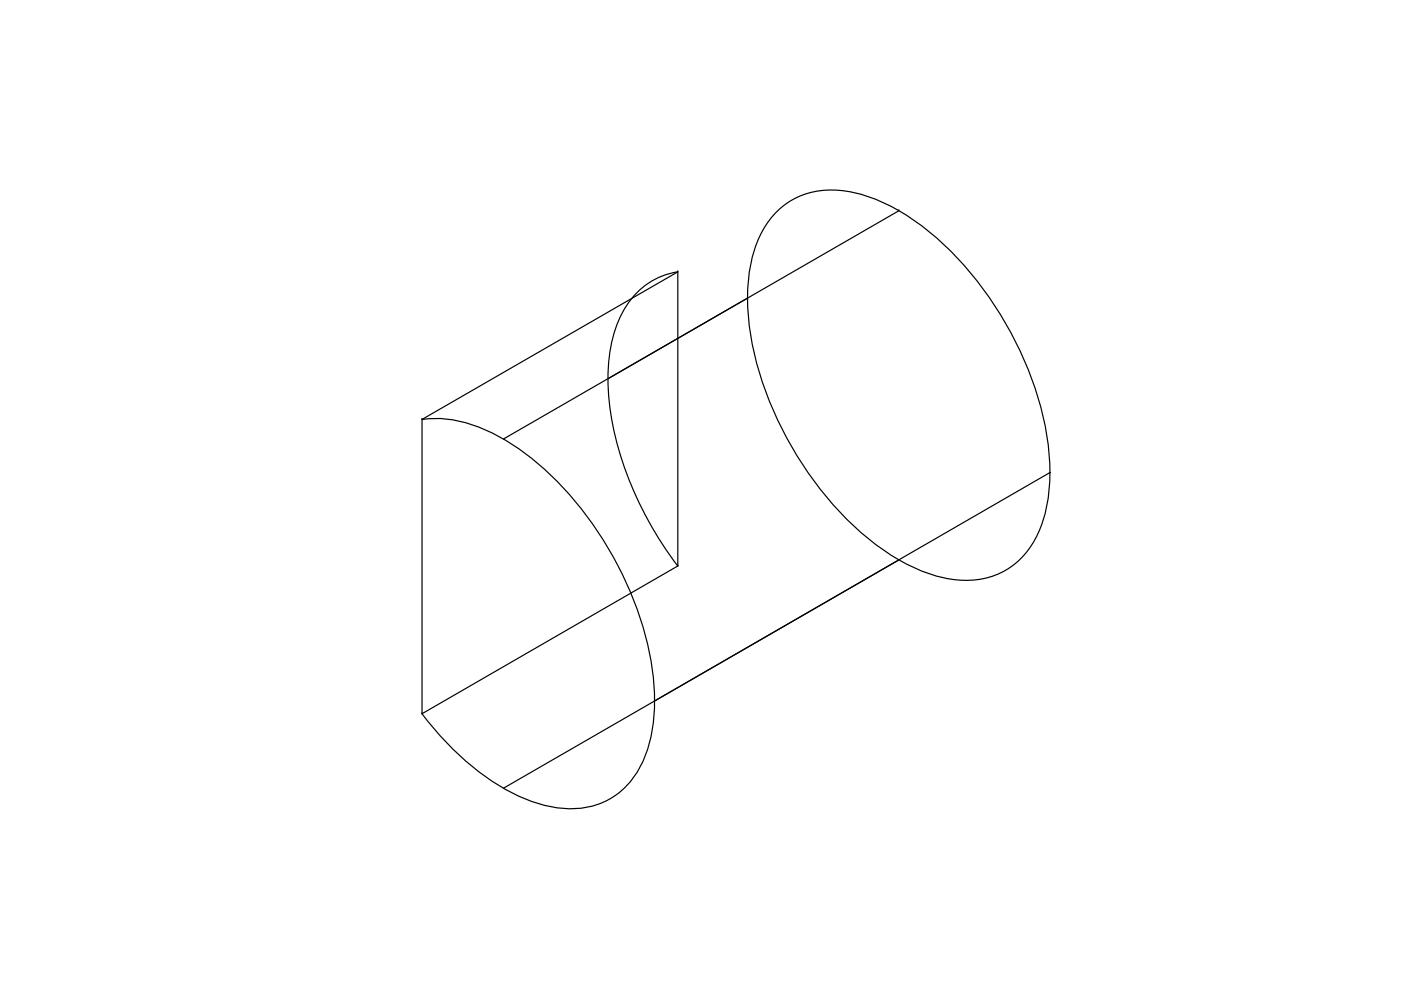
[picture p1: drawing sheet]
<svg xmlns="http://www.w3.org/2000/svg" width="297mm" height="210mm" viewBox="0 0 297 210" stroke-linecap="round" stroke-linejoin="round" font-family="sans-serif">
<!-- layer: 0 -->
<g fill="none" stroke="#000" stroke-width=".25">
<path d="M143.7 57.6h.1M143.7 57.6a16.5 16.5 0 0 0-13 11.5 39.4 39.4 0 0 0-.8 21 74.5 74.5 0 0 0 13.8 29.9M164.4 45.1a16.5 16.5 0 0 1 15.2-4.5 38.1 38.1 0 0 1 17.4 8.5 74.2 74.2 0 0 1 25 43.2 38.1 38.1 0 0 1-1.3 19.4 16.6 16.6 0 0 1-19.2 11.1 38.1 38.1 0 0 1-17.4-8.6 74.2 74.2 0 0 1-25-43.2 38.1 38.1 0 0 1 1.3-19.4 19.3 19.3 0 0 1 4-6.5zM190.6 44.7h.1M190.6 44.7l-83.8 48.4M158.5 63.2l-29.6 17.1M89.5 88.9h.1M89.5 89a25.2 25.2 0 0 1 15 2.9 60.6 60.6 0 0 1 22.1 20.5 68.5 68.5 0 0 1 12.2 35.1 29 29 0 0 1-4.3 17.1 16.3 16.3 0 0 1-16.6 6.6 39.1 39.1 0 0 1-19.2-9.9 67.2 67.2 0 0 1-9.2-10M190.6 118.7l-83.8 48.4M222.6 100.2l-83.8 48.4M143.7 120v-62.4l-54.2 31.3v62.4M143.7 120h.1"/>
<path d="M143.7 120l-54.2 31.3M89.5 151.3h.1"/>
</g>
</svg>
